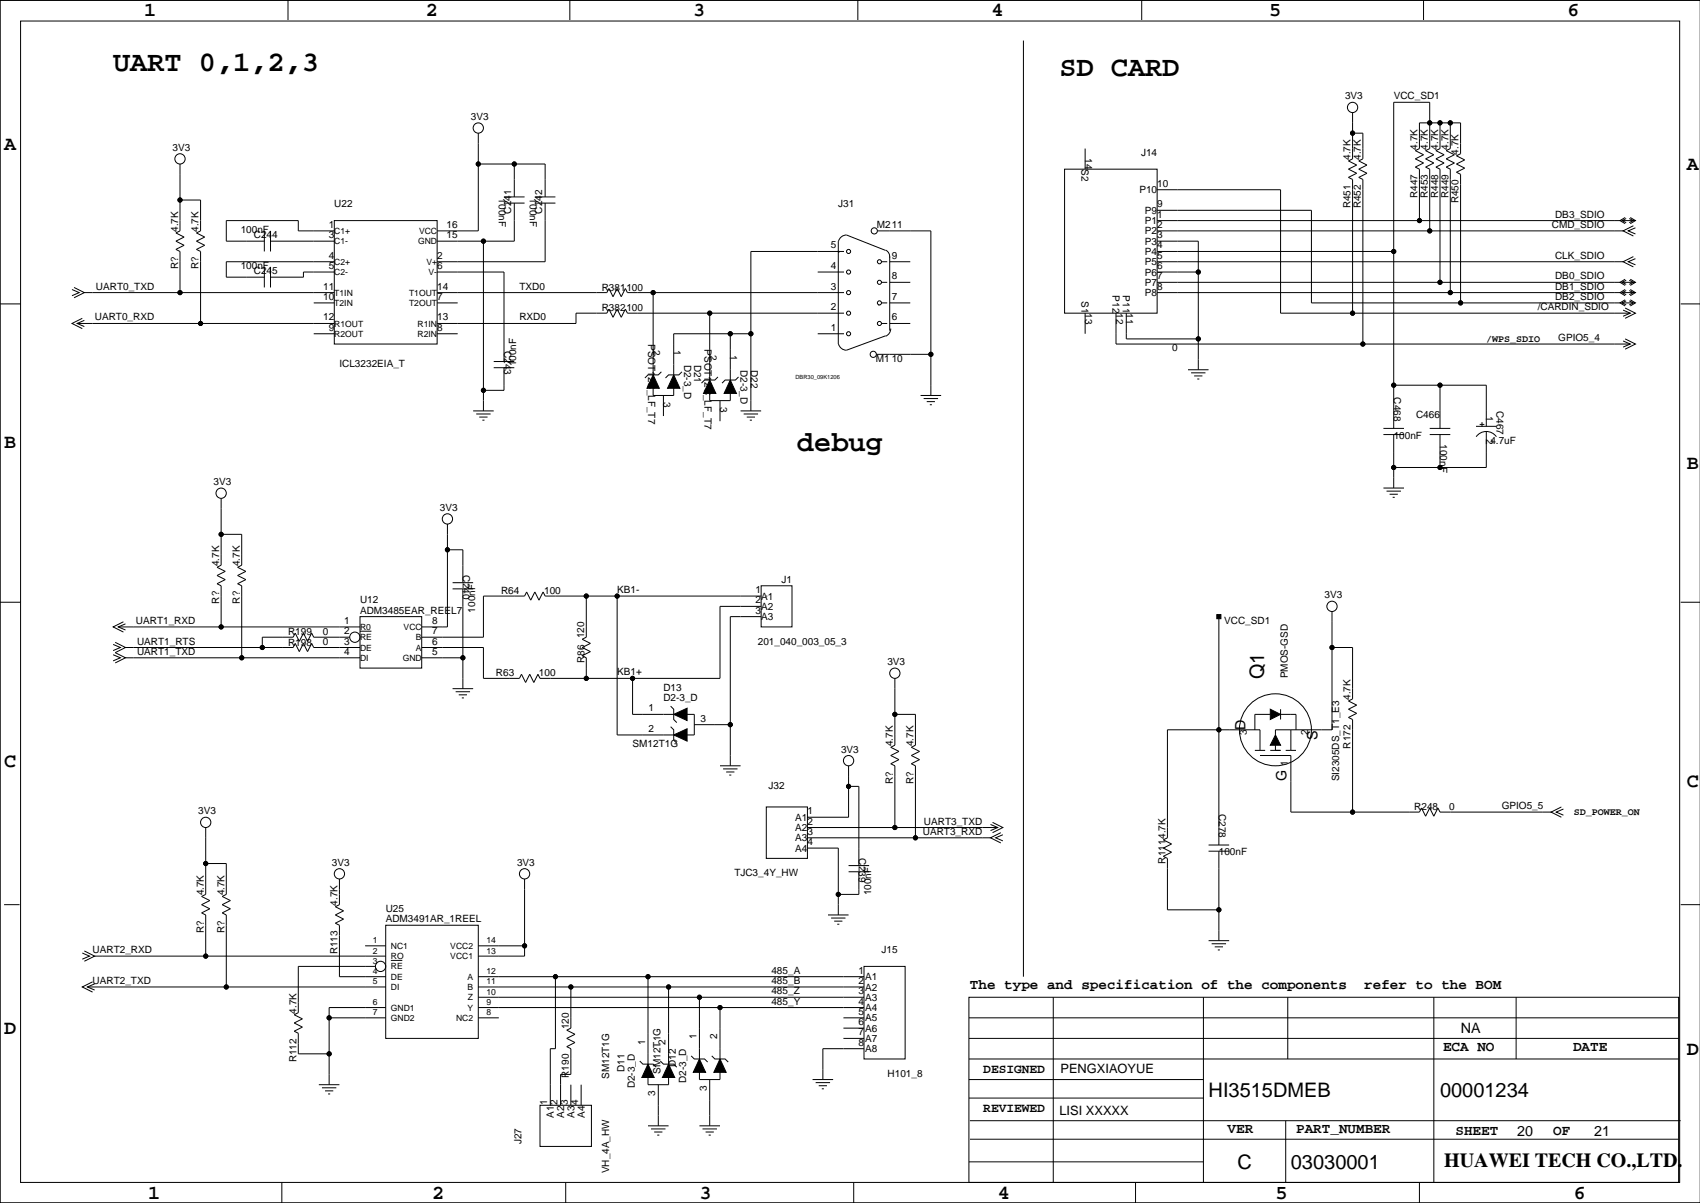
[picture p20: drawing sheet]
<svg xmlns="http://www.w3.org/2000/svg" width="420mm" height="297mm" viewBox="0 0 420 297" stroke-linecap="round" stroke-linejoin="round" font-family="sans-serif">
<defs><g id="words">
<g font-size="7.1">
<text x="27.9" y="17.5">UART 0,1,2,3</text>
<text x="261.6" y="18.7">SD CARD</text>
<text x="196.8" y="111.4">debug</text>
</g>
<g font-size="4.9">
<text x="35.6" y="3.9">1</text>
<text x="105.2" y="3.9">2</text>
<text x="171.2" y="3.9">3</text>
<text x="244.9" y="3.9">4</text>
<text x="313.4" y="3.9">5</text>
<text x="387.1" y="3.9">6</text>
<text x="1" y="36.9">A</text>
<text x="416.6" y="42">A</text>
<text x="1" y="110.6">B</text>
<text x="416.6" y="115.7">B</text>
<text x="312.2" y="167.7" transform="rotate(-90 312.2 167.7)">Q1</text>
<text x="1" y="189.3">C</text>
<text x="416.6" y="194.4">C</text>
<text x="1" y="255.4">D</text>
<text x="416.6" y="260.5">D</text>
<text x="298.5" y="270.9">HI3515DMEB</text>
<text x="355.6" y="270.9">00001234</text>
<text x="305.6" y="288.7">C</text>
<text x="318.8" y="288.7">03030001</text>
<text x="356.6" y="288">HUAWEI TECH CO.,LTD.</text>
<text x="36.6" y="296">1</text>
<text x="106.7" y="296">2</text>
<text x="172.7" y="296">3</text>
<text x="246.4" y="296">4</text>
<text x="315" y="296">5</text>
<text x="388.6" y="296">6</text>
</g>
<g font-size="3.5">
<text x="307.6" y="180.2" transform="rotate(-90 307.6 180.2)">D</text>
<text x="325.3" y="182.7" transform="rotate(-90 325.3 182.7)">S</text>
<text x="317.7" y="192.9" transform="rotate(-90 317.7 192.9)">G</text>
<text x="239.5" y="244.2">The type and specification of the components</text>
<text x="336.9" y="244.2">refer to the BOM</text>
<text x="360.8" y="255.1">NA</text>
<text x="356.4" y="259.4">ECA NO</text>
<text x="388.5" y="259.4">DATE</text>
<text x="303.1" y="279.7">VER</text>
<text x="320.1" y="279.7">PART_NUMBER</text>
<text x="359.4" y="280.3">SHEET</text>
<text x="374.6" y="280.5">20</text>
<text x="383.5" y="280.3">OF</text>
<text x="393.7" y="280.5">21</text>
</g>
<g font-size="3.2">
<text x="242.8" y="264.9">DESIGNED</text>
<text x="261.9" y="264.9">PENGXIAOYUE</text>
<text x="242.8" y="274.5">REVIEWED</text>
<text x="261.6" y="275.3">LISI XXXXX</text>
</g>
<g font-size="2.5">
<text x="116.3" y="29.6">3V3</text>
<text x="332.2" y="24.5">3V3</text>
<text x="344.2" y="24.5">VCC_SD1</text>
<text x="42.6" y="37.2">3V3</text>
<text x="267.1" y="41.8" transform="rotate(90 267.1 41.8)">S2</text>
<text x="268" y="39" transform="rotate(90 268 39)">14</text>
<text x="281.8" y="38.5">J14</text>
<text x="333.5" y="39.5" transform="rotate(-90 333.5 39.5)">4.7K</text>
<text x="336.1" y="39.5" transform="rotate(-90 336.1 39.5)">4.7K</text>
<text x="350" y="36.9" transform="rotate(-90 350 36.9)">4.7K</text>
<text x="352.6" y="36.9" transform="rotate(-90 352.6 36.9)">4.7K</text>
<text x="355.1" y="36.9" transform="rotate(-90 355.1 36.9)">4.7K</text>
<text x="357.7" y="36.9" transform="rotate(-90 357.7 36.9)">4.7K</text>
<text x="360.2" y="38.2" transform="rotate(-90 360.2 38.2)">4.7K</text>
<text x="281.4" y="47.7">P10</text>
<text x="285.8" y="46.1">10</text>
<text x="82.5" y="51.2">U22</text>
<text x="123.2" y="49" transform="rotate(90 123.2 49)">100nF</text>
<text x="126.3" y="52.8" transform="rotate(-90 126.3 52.8)">C241</text>
<text x="130.8" y="49" transform="rotate(90 130.8 49)">100nF</text>
<text x="133.9" y="52.8" transform="rotate(-90 133.9 52.8)">C242</text>
<text x="207" y="51.2">J31</text>
<text x="282.7" y="52.8">P9</text>
<text x="285.8" y="53.7">1</text>
<text x="285.8" y="51.2">9</text>
<text x="333.5" y="51.5" transform="rotate(-90 333.5 51.5)">R451</text>
<text x="336.1" y="51.5" transform="rotate(-90 336.1 51.5)">R452</text>
<text x="350" y="48.9" transform="rotate(-90 350 48.9)">R447</text>
<text x="352.6" y="48.9" transform="rotate(-90 352.6 48.9)">R453</text>
<text x="355.1" y="48.9" transform="rotate(-90 355.1 48.9)">R448</text>
<text x="357.7" y="48.9" transform="rotate(-90 357.7 48.9)">R449</text>
<text x="360.2" y="50.2" transform="rotate(-90 360.2 50.2)">R450</text>
<text x="384" y="53.7">DB3_SDIO</text>
<text x="44" y="57.3" transform="rotate(-90 44 57.3)">4.7K</text>
<text x="49" y="57.3" transform="rotate(-90 49 57.3)">4.7K</text>
<text x="59.4" y="57.5">100nF</text>
<text x="62.7" y="58.8">C244</text>
<text x="81.2" y="58.8">3</text>
<text x="81.2" y="56.3">1</text>
<text x="110.3" y="56.3">16</text>
<text x="110.3" y="58.8">15</text>
<text x="216.5" y="56.3">M211</text>
<text x="282.7" y="57.9">P2</text>
<text x="282.7" y="55.4">P1</text>
<text x="285.8" y="58.8">3</text>
<text x="285.8" y="56.3">2</text>
<text x="383.2" y="56.3">CMD_SDIO</text>
<text x="81.2" y="63.9">4</text>
<text x="107.9" y="63.9">2</text>
<text x="205.1" y="61.4">5</text>
<text x="220.2" y="63.9">9</text>
<text x="282.7" y="65.5">P5</text>
<text x="282.7" y="63">P4</text>
<text x="282.7" y="60.4">P3</text>
<text x="285.8" y="63.9">5</text>
<text x="285.8" y="61.4">4</text>
<text x="384" y="63.9">CLK_SDIO</text>
<text x="23.7" y="71.5">UART0_TXD</text>
<text x="44" y="66.5" transform="rotate(-90 44 66.5)">R?</text>
<text x="49" y="66.5" transform="rotate(-90 49 66.5)">R?</text>
<text x="59.4" y="66.4">100nF</text>
<text x="62.7" y="67.7">C245</text>
<text x="79.8" y="71.5">11</text>
<text x="81.2" y="66.4">5</text>
<text x="107.9" y="66.4">6</text>
<text x="107.9" y="71.5">14</text>
<text x="128.3" y="71.5">TXD0</text>
<text x="148.6" y="71.8">R381100</text>
<text x="205.1" y="66.4">4</text>
<text x="205.1" y="71.5">3</text>
<text x="220.2" y="69">8</text>
<text x="282.7" y="70.6">P7</text>
<text x="282.7" y="68.1">P6</text>
<text x="285.8" y="71.5">8</text>
<text x="285.8" y="69">7</text>
<text x="285.8" y="66.4">6</text>
<text x="384" y="71.5">DB1_SDIO</text>
<text x="384" y="69">DB0_SDIO</text>
<text x="79.8" y="74.1">10</text>
<text x="107.9" y="74.1">7</text>
<text x="148.6" y="76.8">R382100</text>
<text x="205.1" y="76.6">2</text>
<text x="220.2" y="74.1">7</text>
<text x="267.1" y="74.3" transform="rotate(90 267.1 74.3)">S1</text>
<text x="268" y="77.3" transform="rotate(90 268 77.3)">13</text>
<text x="274.7" y="72.9" transform="rotate(90 274.7 72.9)">P12</text>
<text x="275.6" y="77.3" transform="rotate(90 275.6 77.3)">12</text>
<text x="277.2" y="72.9" transform="rotate(90 277.2 72.9)">P11</text>
<text x="278.1" y="77.3" transform="rotate(90 278.1 77.3)">11</text>
<text x="282.7" y="73.1">P8</text>
<text x="379.7" y="76.6">/CARDIN_SDIO</text>
<text x="384" y="74.1">DB2_SDIO</text>
<text x="23.4" y="79.1">UART0_RXD</text>
<text x="79.8" y="79.1">12</text>
<text x="81.2" y="81.7">9</text>
<text x="107.9" y="81.7">8</text>
<text x="107.9" y="79.1">13</text>
<text x="128.3" y="79.1">RXD0</text>
<text x="205.1" y="81.7">1</text>
<text x="220.2" y="79.1">6</text>
<text x="124.5" y="86.7" transform="rotate(90 124.5 86.7)">C243</text>
<text x="160" y="84.9" transform="rotate(90 160 84.9)">PSOT12C_LF_T7</text>
<text x="161.3" y="86.4" transform="rotate(90 161.3 86.4)">2</text>
<text x="166.4" y="86.4" transform="rotate(90 166.4 86.4)">1</text>
<text x="174" y="86.2" transform="rotate(90 174 86.2)">PSOT12C_LF_T7</text>
<text x="175.3" y="87.6" transform="rotate(90 175.3 87.6)">2</text>
<text x="180.3" y="87.6" transform="rotate(90 180.3 87.6)">1</text>
<text x="216.3" y="89.3">M1</text>
<text x="220.2" y="89.3">10</text>
<text x="289.5" y="86.8">0</text>
<text x="367" y="84.4">/WPS_SDIO</text>
<text x="384.8" y="84.2">GPIO5_4</text>
<text x="83.8" y="90.6">ICL3232EIA_T</text>
<text x="127.5" y="90.4" transform="rotate(-90 127.5 90.4)">100nF</text>
<text x="168.9" y="90" transform="rotate(90 168.9 90)">D2-3_D</text>
<text x="171.4" y="90" transform="rotate(90 171.4 90)">D21</text>
<text x="182.9" y="91.3" transform="rotate(90 182.9 91.3)">D2-3_D</text>
<text x="185.4" y="91.3" transform="rotate(90 185.4 91.3)">D22</text>
<text x="163.8" y="99.2" transform="rotate(90 163.8 99.2)">3</text>
<text x="177.8" y="100.4" transform="rotate(90 177.8 100.4)">3</text>
<text x="344.2" y="98.1" transform="rotate(90 344.2 98.1)">C468</text>
<text x="369.6" y="101.5" transform="rotate(90 369.6 101.5)">C467</text>
<text x="349.7" y="103.3">C466</text>
<text x="365.3" y="105.5">+</text>
<text x="367" y="102.6" transform="rotate(90 367 102.6)">1</text>
<text x="344.2" y="108.3">100nF</text>
<text x="355.6" y="109.7" transform="rotate(90 355.6 109.7)">100nF</text>
<text x="367" y="108.3" transform="rotate(90 367 108.3)">2</text>
<text x="368" y="109.6">4.7uF</text>
<text x="52.8" y="119.8">3V3</text>
<text x="108.6" y="126.1">3V3</text>
<text x="54.1" y="139.8" transform="rotate(-90 54.1 139.8)">4.7K</text>
<text x="59.2" y="139.8" transform="rotate(-90 59.2 139.8)">4.7K</text>
<text x="114.3" y="142.1" transform="rotate(90 114.3 142.1)">C240</text>
<text x="193" y="143.9">J1</text>
<text x="54.1" y="149.1" transform="rotate(-90 54.1 149.1)">R?</text>
<text x="59.2" y="149.1" transform="rotate(-90 59.2 149.1)">R?</text>
<text x="88.9" y="149">U12</text>
<text x="123.7" y="146.7">R64</text>
<text x="134.4" y="146.7">100</text>
<text x="152.4" y="146.4">KB1-</text>
<text x="186.6" y="149">2</text>
<text x="186.6" y="146.4">1</text>
<text x="188" y="148.1">A1</text>
<text x="327.1" y="147.7">3V3</text>
<text x="33.6" y="154.1">UART1_RXD</text>
<text x="85" y="154.1">1</text>
<text x="88.9" y="151.5">ADM3485EAR_REEL7</text>
<text x="106.7" y="154.1">8</text>
<text x="117.3" y="151.2" transform="rotate(-90 117.3 151.2)">100nF</text>
<text x="186.6" y="151.5">3</text>
<text x="188" y="150.6">A2</text>
<text x="188" y="153.1">A3</text>
<text x="302.3" y="154">VCC_SD1</text>
<text x="33.9" y="159.1">UART1_RTS</text>
<text x="33.9" y="161.7">UART1_TXD</text>
<text x="71.1" y="156.9">R199</text>
<text x="71.1" y="159.4">R198</text>
<text x="79.8" y="156.8">0</text>
<text x="79.8" y="159.4">0</text>
<text x="85" y="156.6">2</text>
<text x="85" y="159.1">3</text>
<text x="85" y="161.7">4</text>
<text x="106.7" y="159.1">6</text>
<text x="106.7" y="156.6">7</text>
<text x="106.7" y="161.7">5</text>
<text x="144.3" y="157.6" transform="rotate(-90 144.3 157.6)">120</text>
<text x="187.1" y="159.1">201_040_003_05_3</text>
<text x="122.5" y="167">R63</text>
<text x="133.1" y="167">100</text>
<text x="144.3" y="163.7" transform="rotate(-90 144.3 163.7)">R86</text>
<text x="152.4" y="166.8">KB1+</text>
<text x="219.1" y="164.2">3V3</text>
<text x="318" y="167.5" transform="rotate(-90 318 167.5)">PMOS-GSD</text>
<text x="163.8" y="173.1">D2-3_D</text>
<text x="163.8" y="170.6">D13</text>
<text x="333.5" y="172.8" transform="rotate(-90 333.5 172.8)">4.7K</text>
<text x="160.2" y="175.7">1</text>
<text x="173" y="178.2">3</text>
<text x="156.2" y="184.5">SM12T1G</text>
<text x="160.2" y="180.7">2</text>
<text x="207.7" y="185.8">3V3</text>
<text x="220.5" y="184.3" transform="rotate(-90 220.5 184.3)">4.7K</text>
<text x="225.6" y="184.3" transform="rotate(-90 225.6 184.3)">4.7K</text>
<text x="307.9" y="181.5" transform="rotate(-90 307.9 181.5)">3</text>
<text x="323.1" y="181.5" transform="rotate(-90 323.1 181.5)">2</text>
<text x="333.5" y="184.8" transform="rotate(-90 333.5 184.8)">R172</text>
<text x="318" y="189.2" transform="rotate(-90 318 189.2)">1</text>
<text x="189.8" y="194.7">J32</text>
<text x="220.5" y="193.5" transform="rotate(-90 220.5 193.5)">R?</text>
<text x="225.6" y="193.5" transform="rotate(-90 225.6 193.5)">R?</text>
<text x="330.7" y="192.9" transform="rotate(-90 330.7 192.9)">SI2305DS_T1_E3</text>
<text x="48.9" y="201.1">3V3</text>
<text x="196.4" y="202.7">A1</text>
<text x="199.4" y="203.6">2</text>
<text x="199.4" y="201.1">1</text>
<text x="228.2" y="203.6">UART3_TXD</text>
<text x="301" y="201" transform="rotate(90 301 201)">C278</text>
<text x="349.3" y="200">R248</text>
<text x="357.9" y="200">0</text>
<text x="370.8" y="199.8">GPIO5_5</text>
<text x="388.6" y="201.3">SD_POWER_ON</text>
<text x="196.4" y="205.2">A2</text>
<text x="196.4" y="207.8">A3</text>
<text x="199.4" y="208.7">4</text>
<text x="199.4" y="206.1">3</text>
<text x="227.9" y="206.1">UART3_RXD</text>
<text x="82" y="213.8">3V3</text>
<text x="127.7" y="213.8">3V3</text>
<text x="196.4" y="210.3">A4</text>
<text x="212.1" y="211.9" transform="rotate(90 212.1 211.9)">C239</text>
<text x="287.8" y="213.2" transform="rotate(-90 287.8 213.2)">R1114.7K</text>
<text x="301" y="211.2">100nF</text>
<text x="50.3" y="221.1" transform="rotate(-90 50.3 221.1)">4.7K</text>
<text x="55.4" y="221.1" transform="rotate(-90 55.4 221.1)">4.7K</text>
<text x="181.3" y="216.3">TJC3_4Y_HW</text>
<text x="215.1" y="221.1" transform="rotate(-90 215.1 221.1)">100nF</text>
<text x="83.3" y="223.6" transform="rotate(-90 83.3 223.6)">4.7K</text>
<text x="95.2" y="227.7">ADM3491AR_1REEL</text>
<text x="95.2" y="225.2">U25</text>
<text x="50.3" y="230.3" transform="rotate(-90 50.3 230.3)">R?</text>
<text x="55.4" y="230.3" transform="rotate(-90 55.4 230.3)">R?</text>
<text x="22.9" y="235.3">UART2_RXD</text>
<text x="83.3" y="235.6" transform="rotate(-90 83.3 235.6)">R113</text>
<text x="217.7" y="235.3">J15</text>
<text x="22.9" y="243">UART2_TXD</text>
<text x="190.5" y="240.4">485_A</text>
<text x="190.5" y="243">485_B</text>
<text x="190.5" y="245.5">485_Z</text>
<text x="212" y="240.4">1</text>
<text x="212" y="243">2</text>
<text x="212" y="245.5">3</text>
<text x="213.6" y="242">A1</text>
<text x="213.6" y="244.6">A2</text>
<text x="73.2" y="250.3" transform="rotate(-90 73.2 250.3)">4.7K</text>
<text x="190.5" y="248">485_Y</text>
<text x="212" y="248">4</text>
<text x="212" y="250.6">5</text>
<text x="213.6" y="247.1">A3</text>
<text x="213.6" y="249.7">A4</text>
<text x="140.5" y="254.1" transform="rotate(-90 140.5 254.1)">120</text>
<text x="159.3" y="257.9" transform="rotate(-90 159.3 257.9)">1</text>
<text x="164.4" y="257.9" transform="rotate(-90 164.4 257.9)">2</text>
<text x="172" y="256.7" transform="rotate(-90 172 256.7)">1</text>
<text x="177.1" y="256.7" transform="rotate(-90 177.1 256.7)">2</text>
<text x="212" y="253.1">6</text>
<text x="212" y="255.7">7</text>
<text x="213.6" y="252.2">A5</text>
<text x="213.6" y="254.7">A6</text>
<text x="213.6" y="257.3">A7</text>
<text x="73.2" y="262.3" transform="rotate(-90 73.2 262.3)">R112</text>
<text x="166.9" y="263.5" transform="rotate(-90 166.9 263.5)">D12</text>
<text x="212" y="258.2">8</text>
<text x="213.6" y="259.8">A8</text>
<text x="140.5" y="266.1" transform="rotate(-90 140.5 266.1)">R190</text>
<text x="150.4" y="266.4" transform="rotate(-90 150.4 266.4)">SM12T1G</text>
<text x="154.2" y="264.7" transform="rotate(-90 154.2 264.7)">D11</text>
<text x="156.7" y="268.7" transform="rotate(-90 156.7 268.7)">D2-3_D</text>
<text x="163.1" y="265.1" transform="rotate(-90 163.1 265.1)">SM12T1G</text>
<text x="169.4" y="267.4" transform="rotate(-90 169.4 267.4)">D2-3_D</text>
<text x="174.5" y="269.5" transform="rotate(-90 174.5 269.5)">3</text>
<text x="219.2" y="265.8">H101_8</text>
<text x="135.2" y="272.9" transform="rotate(-90 135.2 272.9)">1</text>
<text x="136.8" y="275.9" transform="rotate(-90 136.8 275.9)">A1</text>
<text x="137.7" y="272.9" transform="rotate(-90 137.7 272.9)">2</text>
<text x="139.3" y="275.9" transform="rotate(-90 139.3 275.9)">A2</text>
<text x="140.2" y="272.9" transform="rotate(-90 140.2 272.9)">3</text>
<text x="141.9" y="275.9" transform="rotate(-90 141.9 275.9)">A3</text>
<text x="142.8" y="272.9" transform="rotate(-90 142.8 272.9)">4</text>
<text x="144.4" y="275.9" transform="rotate(-90 144.4 275.9)">A4</text>
<text x="161.8" y="270.7" transform="rotate(-90 161.8 270.7)">3</text>
<text x="128.8" y="282.5" transform="rotate(-90 128.8 282.5)">J27</text>
<text x="150.4" y="289.7" transform="rotate(-90 150.4 289.7)">VH_4A_HW</text>
</g>
<g font-size="2.1">
<text x="82.5" y="57.8">C1+</text>
<text x="103.5" y="57.8">VCC</text>
<text x="82.5" y="60.3">C1-</text>
<text x="82.5" y="65.4">C2+</text>
<text x="103.2" y="60.3">GND</text>
<text x="105.3" y="65.4">V+</text>
<text x="82.5" y="67.9">C2-</text>
<text x="105.8" y="67.9">V-</text>
<text x="82.5" y="73">T1IN</text>
<text x="82.5" y="75.5">T2IN</text>
<text x="101" y="73">T1OUT</text>
<text x="101" y="75.5">T2OUT</text>
<text x="82.5" y="80.6">R1OUT</text>
<text x="82.5" y="83.2">R2OUT</text>
<text x="103.1" y="80.6">R1IN</text>
<text x="103.1" y="83.2">R2IN</text>
<text x="88.9" y="155.6">R0</text>
<text x="99.7" y="155.6">VCC</text>
<text x="88.9" y="160.6">DE</text>
<text x="88.9" y="158.1">RE</text>
<text x="102.7" y="158.1">B</text>
<text x="102.7" y="160.6">A</text>
<text x="88.9" y="163.2">DI</text>
<text x="99.4" y="163.2">GND</text>
<text x="92" y="232.9">1</text>
<text x="120.1" y="232.9">14</text>
<text x="92" y="238">3</text>
<text x="92" y="235.4">2</text>
<text x="96.5" y="236.8">RO</text>
<text x="96.5" y="234.3">NC1</text>
<text x="96.5" y="239.4">RE</text>
<text x="111.2" y="234.3">VCC2</text>
<text x="111.2" y="236.8">VCC1</text>
<text x="120.1" y="235.4">13</text>
<text x="92" y="243.1">5</text>
<text x="92" y="240.5">4</text>
<text x="96.5" y="241.9">DE</text>
<text x="96.5" y="244.5">DI</text>
<text x="115.4" y="244.5">B</text>
<text x="115.4" y="241.9">A</text>
<text x="120.1" y="240.5">12</text>
<text x="120.1" y="243.1">11</text>
<text x="120.1" y="245.6">10</text>
<text x="92" y="250.7">7</text>
<text x="92" y="248.1">6</text>
<text x="96.5" y="249.5">GND1</text>
<text x="115.4" y="249.5">Y</text>
<text x="115.5" y="247">Z</text>
<text x="120.1" y="248.1">9</text>
<text x="120.1" y="250.7">8</text>
<text x="96.5" y="252.1">GND2</text>
<text x="112.6" y="252.1">NC2</text>
</g>
<text font-size="1.4" x="196.4" y="93.7">DBR30_09K1206</text>
</g></defs>
<g fill="none" stroke="#000" stroke-width=".25">
<path d="M0 -.1v297.1M71.1 0v4.9M140.7 0v4.9M211.8 0v4.9M281.9 0v4.9M351.5 0v4.9M5.1 5.2h409.7v286.8h-409.7zM252.7 10v231.2M419.9 .1h-419.9v296.9M118.1 32.9v24.1h-10.2M268 36.7v5.1M334 32.9h2.5v6.3l-1 .5 2.1 1.1-2.1 1 2.1 1-2.1 1 1 .5v40.6"/>
<path d="M334 27.8v11.4l-1 .5 2 1.1-2 1 2 1-2 1 1 .5v33M355.6 30.3v6.4l-1 .5 2 1-2 1 2 1-2 1.1 1 .5v27.9M358.1 30.3v6.4l-1 .5 2.1 1-2.1 1 2.1 1-2.1 1.1 1 .5v30.4M44.4 40.5v16.5l-1 .5 2.1 1-2.1 1 2.1 1.1-2.1 1 1 .5v10.1M44.4 49.4h5.1v7.6l-1 .5 2 1-2 1 2 1.1-2 1 1 .5v17.8M65.3 57v5.1M66.8 59.5h15.7M66.8 57v5.1M82.5 54.5h25.4v30.4h-25.4zM82.5 57h-8.8v-2.5h-17.8v5h9.4M118.1 40.5h16.5v8.1M119.4 59.5v42"/>
<path d="M124.5 48.6h5M124.5 50.2h5M127 40.5v8.1M127 50.2v9.3h-19.1M132.1 48.6h5.1M132.1 50.2h5.1M134.6 50.2v14.4h-26.7M207 59.5v25.4M207.1 59.6a2.03 2.03 0 0 1 1.9-1.6l9.7 3.8M216.7 57h13.2v40.6M262.9 41.8h22.9v35.5h-22.9zM285.8 46.8h30.4v30.5h86.4"/>
<path d="M285.8 51.9h38v22.9h76.2M285.8 57h115M285.8 54.5h114.2M285.8 59.5h10.1v31.8M350.5 54.5v-12.7l-1-.5 2-1.1-2-1 2-1-2-1 1-.5v-6.4h10.2v7.7l-1 .5 2 1-2 1 2 1-2 1 1 .5v31.8M353.1 57v-15.2l-1.1-.5 2.1-1.1-2.1-1 2.1-1-2.1-1 1.1-.5v-11.4h-8.9v80.5M400.6 54.5h2.8M401.3 53.7l-1.3 .8 1.3 .7M401.6 54l-1 .5 1 .5M402.3 54l1.1 .5-1.1 .5M402.6 53.7l1.3 .8-1.3 .7M403.4 55.7l-2.6 1.3 2.6 1.3"/>
<path d="M403.9 56.2l-1.8 .8 1.8 .8M0 75h5.1M17.8 71.5l1.8 .7-1.8 .8M18.3 71l2.5 1.2-2.5 1.3M19 79.9h63.5M20.3 78.6l-2.5 1.3 2.5 1.2M20.8 79.1l-1.8 .8 1.8 .7M20.8 72.2h61.7M65.3 65.9v5.1M66.8 65.9v5.1M77.5 74.8h5M82.5 64.6h-26.6v3.8h9.4"/>
<path d="M82.5 67.2h-7.6v1.2h-8.1M107.9 72.2h42l.5-1 1 2.1 1-2.1 1 2.1 1-2.1 .5 1h52.1M107.9 74.8h5.1M107.9 67.2h16.6v22.1M161.3 72.2v20.4M175.3 77.3v16.5M201.9 67.2h5.1M207 62.3h.1M207 62.1h.1M207 77.3h-52.1l-.5-1-1 2-1-2-1 2-1-2-.5 1h-7.7v2.6h-34.3M207 62.1h-21.6v39.4M214.1 79.9h.1"/>
<path d="M215.4 73h.1M216.9 75.3h.1M218.7 61.8a1.78 1.78 0 0 1 1 1.8M219.7 79.9h5.1M219.7 74.8h5.1M219.7 69.7h5.1M219.7 64.6h5.1M219.7 63.4v18.2M268 77.3v5.1M275.6 77.3v7.6h127M278.1 77.3v6.4h17.8M285.8 72.2h114.2"/>
<path d="M285.8 69.7h114.2M285.8 64.6h115M285.8 62.1h58.4M285.8 67.2h10.1M400.6 72.2h2.8M400.6 74.8h2.8M400.6 69.7h2.8M400.8 76.6l1.8 .7-1.8 .8M401.3 76.1l2.6 1.2-2.6 1.3M401.3 74l-1.3 .8 1.3 .8M401.3 71.5l-1.3 .7 1.3 .8M401.3 68.9l-1.3 .8 1.3 .8"/>
<path d="M401.6 74.3l-1 .5 1 .5M401.6 71.7l-1 .5 1 .6M401.6 69.2l-1 .5 1 .5M402.3 74.3l1.1 .5-1.1 .5M402.3 71.7l1.1 .5-1.1 .6M402.3 69.2l1.1 .5-1.1 .5M402.6 74l1.3 .8-1.3 .8M402.6 71.5l1.3 .7-1.3 .8M402.6 68.9l1.3 .8-1.3 .8M403.4 63.4l-2.6 1.2 2.6 1.3M403.9 63.9l-1.8 .7 1.8 .8M415 75h4.9"/>
<path d="M77.5 82.4h5M107.9 82.4h5.1M121.9 90.8h5.1M121.9 89.3h5.1M124.5 90.8v5.6h-5.1M161.3 93.3v4.3h5.1v-4.3M163.3 91.8l-.7 .8h-2.6l-.7 .7M163.8 97.6v5.1M168.4 91.8l-.8 .8h-2.5l-.8 .7M175.3 94.6v4.3h5v-4.3M177.3 93.1l-.8 .7h-2.5l-.8 .8M177.8 98.9v5.1"/>
<path d="M180.3 82.4v11.4M182.4 93.1l-.8 .7h-2.5l-.8 .8M185.4 82.4h-19v10.2M201.9 82.4h5.1M216.4 87.5h13.5M218.7 82.9l-9.7 3.6a2.03 2.03 0 0 1-1.9-1.6M220 81.1a2.03 2.03 0 0 1-1.3 1.9M227.3 97.6h5.1M228.1 98.4h3.5M228.9 99.2h2M229.6 99.9h.5M293.4 91.3h5"/>
<path d="M294.1 92.1h3.6M294.9 92.8h2M295.7 93.6h.5M344.2 95.1h22.8v10.2M355.6 95.1v10.7M400.8 84.2l1.8 .7-1.8 .8M401.3 83.7l2.6 1.2-2.6 1.3M116.8 101.5h5.1M117.6 102.2h3.6M118.4 103h2M119.1 103.7h.5M182.9 101.5h5.1"/>
<path d="M183.6 102.2h3.6M184.4 103h2M185.2 103.7h.5M341.6 105.8h5.1M341.6 107.3h5.1M344.2 107.3v13.2M353.1 105.8h5M353.1 107.3h5M355.6 107.3v8.1M364.5 105.3h5.1M364.5 107.8a3 3 0 0 1 5 0M367 106.5v8.9h-22.8"/>
<path d="M54.6 123v16.6l-1 .5 2 1-2 1 2 1-2 1 1 .5v10.2M54.6 131.9h5.1v7.7l-1 .5 2 1-2 1 2 1-2 1 1 .5v17.8M110.5 129.4v25.4h-6.4M110.5 135.7h3.8v8.2M341.6 120.5h5.1M342.4 121.3h3.5M343.2 122h2M343.9 122.8h.5M0 148.7h5.1M27.9 159.1l1.8 .8-1.8 .7M28.4 158.6l2.6 1.3-2.6 1.2 2.6 1.3-2.6 1.3M29.2 154.8h59.7"/>
<path d="M30.5 153.5l-2.6 1.3 2.6 1.3M31 154l-1.8 .8 1.8 .8M31 159.9h41.4l.5-1 1 2 1-2 1 2 1.1-2 .5 1h11.4M86.4 157.3h-8.9l-.5-1-1.1 2.1-1-2.1-1 2.1-1-2.1-.5 1h-7.6v2.6M88.9 152.3h15.2v12.7h-15.2zM88.9 155.9h2.8M111.8 143.9h5M111.8 145.4h5M114.3 145.4v24.6M144.8 147.2v10.1l-1 .5 2 1.1-2 1 2 1-2 1 1 .5v5.1M152.4 147.2v34.3h14M188 144.6h7.6v10.2h-7.6z"/>
<path d="M188 149.7h-10.2v17.8h-44.5l-.5-1-1 2-1-2-1 2-1-2-.5 1h-8.9v-7.6h-15.3M188 152.3h-7.7v36.8M188 147.2h-53.4l-.5-1-1 2-1-2-1 2-1.1-2-.5 1h-10.1v10.1h-15.3M189.2 147.2h.1M301 152.3v56.3M328.9 159.9h5.1v12.7l-1 .5 2 1-2 1 2 1-2 1.1 1 .5v22.8M328.9 151v29.2h-13.9v1.3M415 148.7h4.9M27.9 161.7l1.8 .7-1.8 .8M31 162.4h57.9M104.1 162.4h10.2M111.8 170h5"/>
<path d="M112.5 170.8h3.6M113.3 171.6h2M114 172.3h.6M156.2 167.5v8.9h10.2M165.6 179.4l.8 .8v2.5l.7 .8M165.6 174.4l.8 .7v2.6l.7 .7M167.1 176.4h4.3v5.1h-4.3M171.4 178.9h8.9M221 167.5v16.5l-1 .5 2 1-2 1 2 1.1-2 1 1 .5v15.2M221 176.4h5.1v7.6l-1.1 .5 2.1 1-2.1 1 2.1 1.1-2.1 1 1.1 .5v17.8M313.7 176.4h-3.8v3.8M315 163.7h.1"/>
<path d="M316.2 176.4h3.8v3.8M316.2 175.1v2.6M177.8 189.1h5.1M178.6 189.9h3.5M179.3 190.6h2.1M180.1 191.4h.5M189.2 199.2h10.2v12.7h-10.2zM209.5 194.2h2.6v19.5M209.5 189.1v12.7h-10.1M306.1 180.2h.1M309.9 185.3h2.5M311.1 185.3v-5.1h-22.8v26.7l-1 .5 2 1-2 1 2 1-2 1 1 .5v12.7h12.7"/>
<path d="M311.1 186.5h7.7v14h31.7l.5-1 1 2 1.1-2 1 2 1-2 .5 1h27.4M313.7 185.3h2.5M315 182.7v2.6M317.5 185.3h2.5M318.8 180.2v5.1M385.6 199.2l-2.6 1.3 2.6 1.3M386.1 199.8l-1.8 .7 1.8 .8M50.8 204.3v16.5l-1 .5 2 1.1-2 1 2 1-2 1 1 .5v10.2M50.8 213.2h5.1v7.6l-1 .5 2 1.1-2 1 2 1-2 1 1 .5v17.8M83.8 217v6.4l-1 .5 2 1-2 1 2 1-2 1.1 1 .5v12.7h11.4M129.5 217v19.1h-11.4M199.4 201.8h.1"/>
<path d="M199.4 204.3h47M199.4 206.9h45.2M199.4 209.4h7.6v16.5M209.5 213.7h5.1M209.5 215.3h5.1M212.1 215.3v5.5h-5.1M244.6 203.6l1.8 .7-1.8 .8M245.1 203.1l2.5 1.2-2.5 1.3M247.1 205.6l-2.5 1.3 2.5 1.2M247.6 206.1l-1.7 .8 1.7 .7M298.4 208.6h5.1M298.4 210.2h5.1"/>
<path d="M301 210.2v22.1M1 223.4h3.8M20.3 235.3l1.8 .8-1.8 .7M20.8 234.8l2.6 1.3-2.6 1.2M23.4 236.1h71.8M90.2 233.5h5M92.7 238.6h-19v11.4l-1.1 .6 2.1 1-2.1 1 2.1 1-2.1 1 1.1 .5v5.1h7.6M95.2 228.5h22.9v27.9h-22.9zM96.5 237.1h2.8M118.1 233.5h11.4M204.5 225.9h5M205.2 226.7h3.6"/>
<path d="M206 227.4h2M206.8 228.2h.5M213.4 238.6h10.1v22.9h-10.1zM298.4 232.3h5.1M299.2 233h3.6M300 233.8h2M300.7 234.6h.5M415 223.4h4.9M21.6 243.7h73.6M22.9 242.4l-2.6 1.3 2.6 1.3M23.4 242.9l-1.8 .8 1.8 .8M81.3 251.3h13.9"/>
<path d="M95.2 248.8h-13.9v19M118.1 243.7h95.3M118.1 246.2h95.3M118.1 248.8h95.3M118.1 251.3h5.1M118.1 241.2h95.3M137.2 241.2v17.7h-1.3v14M141 243.7v10.2l-1 .5 2 1-2 1 2 1-2 1 1 .5v6.4h-2.6v7.6M160 241.2v21.5M165.1 243.7v19M172.7 246.2v15.3M177.8 248.8v12.7"/>
<path d="M208.3 251.3h5.1M208.3 256.4h5.1M208.3 253.9h5.1M213.4 258.9h-10.2v7.7M214.1 251.3h.1M239.3 246.2h175.2v45.8h-175.2zM239.3 251.3h175.2M239.3 256.4h175.2M260.1 246.2v45.8M297.2 246.2v45.8M318 246.2v15.3M354.1 246.2v45.8"/>
<path d="M374.4 246.2v15.3M78.7 267.8h5.1M79.5 268.6h3.6M80.3 269.4h2M81 270.1h.5M133.3 272.9h12.7v10.2h-12.7zM135.9 272.9h.1M141 267.8v5.1M143.5 267.8v5.1M158 262l.7 .7h2.6l.8 .8M160 263.5v4.3h5.1v-4.3M160 278h5.1"/>
<path d="M160.8 278.8h3.5M161.5 279.5h2.1M162.6 267.8v10.2M163.1 262l.7 .7h2.6l.7 .8M170.7 260.7l.7 .8h2.6l.8 .7M172.7 262.2v4.4h5.1v-4.4M172.7 278h5.1M173.5 278.8h3.5M174.2 279.5h2.1M175.3 266.6v11.4M175.8 260.7l.7 .8h2.6l.7 .7M200.7 266.6h5"/>
<path d="M201.4 267.3h3.6M202.2 268.1h2M202.9 268.8h.6M239.3 266.6h57.9M239.3 261.5h175.2M239.3 271.1h57.9M239.5 276.7h175.5M317.5 276.7v15.3M0 297h419.9M69.6 292v5M139.7 292v5M162.3 280.3h.5"/>
<path d="M175 280.3h.5M210.8 292v5M239.3 286.9h57.9M239.5 281.3h175M280.4 292v5M350.5 292v5M383.5 287.4h.1"/>
<circle cx="44.4" cy="39.2" r="1.27"/>
<circle cx="118.1" cy="31.6" r="1.27"/>
<circle cx="334" cy="26.5" r="1.27"/>
<circle cx="334" cy="32.9" r=".51"/>
<circle cx="353.1" cy="30.3" r=".51"/>
<circle cx="355.6" cy="30.3" r=".51"/>
<circle cx="358.1" cy="30.3" r=".51"/>
<circle cx="44.4" cy="49.4" r=".51"/>
<circle cx="118.1" cy="40.5" r=".51"/>
<circle cx="119.4" cy="59.5" r=".51"/>
<circle cx="127" cy="40.5" r=".51"/>
<circle cx="215.9" cy="57" r=".76"/>
<circle cx="350.5" cy="54.5" r=".51"/>
<circle cx="353.1" cy="57" r=".51"/>
<circle cx="44.4" cy="72.2" r=".51"/>
<circle cx="49.5" cy="79.9" r=".51"/>
<circle cx="161.3" cy="72.2" r=".51"/>
<circle cx="175.3" cy="77.3" r=".51"/>
<circle cx="209.5" cy="67.2" r=".51"/>
<circle cx="209.5" cy="62.1" r=".51"/>
<circle cx="209.5" cy="77.3" r=".51"/>
<circle cx="209.5" cy="72.2" r=".51"/>
<circle cx="217.2" cy="69.7" r=".51"/>
<circle cx="217.2" cy="79.9" r=".51"/>
<circle cx="217.2" cy="64.6" r=".51"/>
<circle cx="217.2" cy="74.8" r=".51"/>
<circle cx="295.9" cy="67.2" r=".51"/>
<circle cx="334" cy="77.3" r=".51"/>
<circle cx="344.2" cy="62.1" r=".51"/>
<circle cx="355.6" cy="69.7" r=".51"/>
<circle cx="358.1" cy="72.2" r=".51"/>
<circle cx="360.7" cy="74.8" r=".51"/>
<circle cx="119.4" cy="96.4" r=".51"/>
<circle cx="180.3" cy="82.4" r=".51"/>
<circle cx="185.4" cy="82.4" r=".51"/>
<circle cx="209.5" cy="82.4" r=".51"/>
<circle cx="215.6" cy="87.5" r=".76"/>
<circle cx="229.9" cy="87.5" r=".51"/>
<circle cx="295.9" cy="83.7" r=".51"/>
<circle cx="336.5" cy="84.9" r=".51"/>
<circle cx="344.2" cy="95.1" r=".51"/>
<circle cx="355.6" cy="95.1" r=".51"/>
<circle cx="344.2" cy="115.4" r=".51"/>
<circle cx="355.6" cy="115.4" r=".51"/>
<circle cx="54.6" cy="121.8" r="1.27"/>
<circle cx="54.6" cy="131.9" r=".51"/>
<circle cx="110.5" cy="128.1" r="1.27"/>
<circle cx="110.5" cy="135.7" r=".51"/>
<circle cx="54.6" cy="154.8" r=".51"/>
<circle cx="64.8" cy="159.9" r=".51"/>
<circle cx="87.6" cy="157.3" r="1.27"/>
<circle cx="144.8" cy="147.2" r=".51"/>
<circle cx="152.4" cy="147.2" r=".51"/>
<circle cx="328.9" cy="149.7" r="1.27"/>
<circle cx="328.9" cy="159.9" r=".51"/>
<circle cx="59.7" cy="162.4" r=".51"/>
<circle cx="114.3" cy="162.4" r=".51"/>
<circle cx="144.8" cy="167.5" r=".51"/>
<circle cx="156.2" cy="167.5" r=".51"/>
<circle cx="180.3" cy="178.9" r=".51"/>
<circle cx="221" cy="166.2" r="1.27"/>
<circle cx="221" cy="176.4" r=".51"/>
<circle cx="209.5" cy="187.8" r="1.27"/>
<circle cx="209.5" cy="194.2" r=".51"/>
<circle cx="301" cy="180.2" r=".51"/>
<circle cx="315" cy="180.2" r="8.9"/>
<circle cx="50.8" cy="203.1" r="1.27"/>
<circle cx="50.8" cy="213.2" r=".51"/>
<circle cx="83.8" cy="215.8" r="1.27"/>
<circle cx="129.5" cy="215.8" r="1.27"/>
<circle cx="221" cy="204.3" r=".51"/>
<circle cx="226.1" cy="206.9" r=".51"/>
<circle cx="334" cy="200.5" r=".51"/>
<circle cx="50.8" cy="236.1" r=".51"/>
<circle cx="94" cy="238.6" r="1.27"/>
<circle cx="129.5" cy="233.5" r=".51"/>
<circle cx="207" cy="220.8" r=".51"/>
<circle cx="301" cy="224.6" r=".51"/>
<circle cx="55.9" cy="243.7" r=".51"/>
<circle cx="81.3" cy="251.3" r=".51"/>
<circle cx="137.2" cy="241.2" r=".51"/>
<circle cx="141" cy="243.7" r=".51"/>
<circle cx="160" cy="241.2" r=".51"/>
<circle cx="165.1" cy="243.7" r=".51"/>
<circle cx="172.7" cy="246.2" r=".51"/>
<circle cx="177.8" cy="248.8" r=".51"/>
<circle cx="81.3" cy="260.2" r=".51"/>
</g>
<g fill="#000" stroke="#000" stroke-width=".25">
<path d="M161.3 92.6l1.5 3.3h-3z" fill-rule="evenodd"/>
<path d="M166.4 92.6l1.5 3.3h-3.1z" fill-rule="evenodd"/>
<path d="M175.3 93.8l1.5 3.3h-3.1z" fill-rule="evenodd"/>
<path d="M180.3 93.8l1.6 3.3h-3.1z" fill-rule="evenodd"/>
<path d="M300.5 151.8h1v1h-1z" fill-rule="evenodd"/>
<path d="M166.4 176.4l3.3-1.5v3z" fill-rule="evenodd"/>
<path d="M313.7 175.1l2.5 1.3-2.5 1.3z" fill-rule="evenodd"/>
<path d="M166.4 181.5l3.3-1.6v3.1z" fill-rule="evenodd"/>
<path d="M315 181.5l1.2 2.5h-2.5z" fill-rule="evenodd"/>
<path d="M160 262.7l1.5 3.4h-3z" fill-rule="evenodd"/>
<path d="M165.1 262.7l1.5 3.4h-3z" fill-rule="evenodd"/>
<path d="M172.7 261.5l1.5 3.3h-3z" fill-rule="evenodd"/>
<path d="M177.8 261.5l1.5 3.3h-3z" fill-rule="evenodd"/>
<circle cx="334" cy="32.9" r=".51"/>
<circle cx="353.1" cy="30.3" r=".51"/>
<circle cx="355.6" cy="30.3" r=".51"/>
<circle cx="358.1" cy="30.3" r=".51"/>
<circle cx="44.4" cy="49.4" r=".51"/>
<circle cx="118.1" cy="40.5" r=".51"/>
<circle cx="119.4" cy="59.5" r=".51"/>
<circle cx="127" cy="40.5" r=".51"/>
<circle cx="350.5" cy="54.5" r=".51"/>
<circle cx="353.1" cy="57" r=".51"/>
<circle cx="44.4" cy="72.2" r=".51"/>
<circle cx="49.5" cy="79.9" r=".51"/>
<circle cx="161.3" cy="72.2" r=".51"/>
<circle cx="175.3" cy="77.3" r=".51"/>
<circle cx="295.9" cy="67.2" r=".51"/>
<circle cx="334" cy="77.3" r=".51"/>
<circle cx="344.2" cy="62.1" r=".51"/>
<circle cx="355.6" cy="69.7" r=".51"/>
<circle cx="358.1" cy="72.2" r=".51"/>
<circle cx="360.7" cy="74.8" r=".51"/>
<circle cx="119.4" cy="96.4" r=".51"/>
<circle cx="180.3" cy="82.4" r=".51"/>
<circle cx="185.4" cy="82.4" r=".51"/>
<circle cx="229.9" cy="87.5" r=".51"/>
<circle cx="295.9" cy="83.7" r=".51"/>
<circle cx="336.5" cy="84.9" r=".51"/>
<circle cx="344.2" cy="95.1" r=".51"/>
<circle cx="355.6" cy="95.1" r=".51"/>
<circle cx="344.2" cy="115.4" r=".51"/>
<circle cx="355.6" cy="115.4" r=".51"/>
<circle cx="54.6" cy="131.9" r=".51"/>
<circle cx="110.5" cy="135.7" r=".51"/>
<circle cx="54.6" cy="154.8" r=".51"/>
<circle cx="64.8" cy="159.9" r=".51"/>
<circle cx="144.8" cy="147.2" r=".51"/>
<circle cx="152.4" cy="147.2" r=".51"/>
<circle cx="328.9" cy="159.9" r=".51"/>
<circle cx="59.7" cy="162.4" r=".51"/>
<circle cx="114.3" cy="162.4" r=".51"/>
<circle cx="144.8" cy="167.5" r=".51"/>
<circle cx="156.2" cy="167.5" r=".51"/>
<circle cx="180.3" cy="178.9" r=".51"/>
<circle cx="221" cy="176.4" r=".51"/>
<circle cx="209.5" cy="194.2" r=".51"/>
<circle cx="301" cy="180.2" r=".51"/>
<circle cx="50.8" cy="213.2" r=".51"/>
<circle cx="221" cy="204.3" r=".51"/>
<circle cx="226.1" cy="206.9" r=".51"/>
<circle cx="334" cy="200.5" r=".51"/>
<circle cx="50.8" cy="236.1" r=".51"/>
<circle cx="129.5" cy="233.5" r=".51"/>
<circle cx="207" cy="220.8" r=".51"/>
<circle cx="301" cy="224.6" r=".51"/>
<circle cx="55.9" cy="243.7" r=".51"/>
<circle cx="81.3" cy="251.3" r=".51"/>
<circle cx="137.2" cy="241.2" r=".51"/>
<circle cx="141" cy="243.7" r=".51"/>
<circle cx="160" cy="241.2" r=".51"/>
<circle cx="165.1" cy="243.7" r=".51"/>
<circle cx="172.7" cy="246.2" r=".51"/>
<circle cx="177.8" cy="248.8" r=".51"/>
<circle cx="81.3" cy="260.2" r=".51"/>
</g>
<path d="M207 77.3h2M207 72.2h2M207 67.2h2M207 62.1h2M217.7 69.7h2M217.7 64.6h2M217.7 74.8h2M217.7 79.9h2M207 82.4h2" fill="none" stroke="#000" stroke-width=".25" stroke-dasharray="1.4 1.4" stroke-linecap="butt"/>
<use href="#words"/>
</svg>
